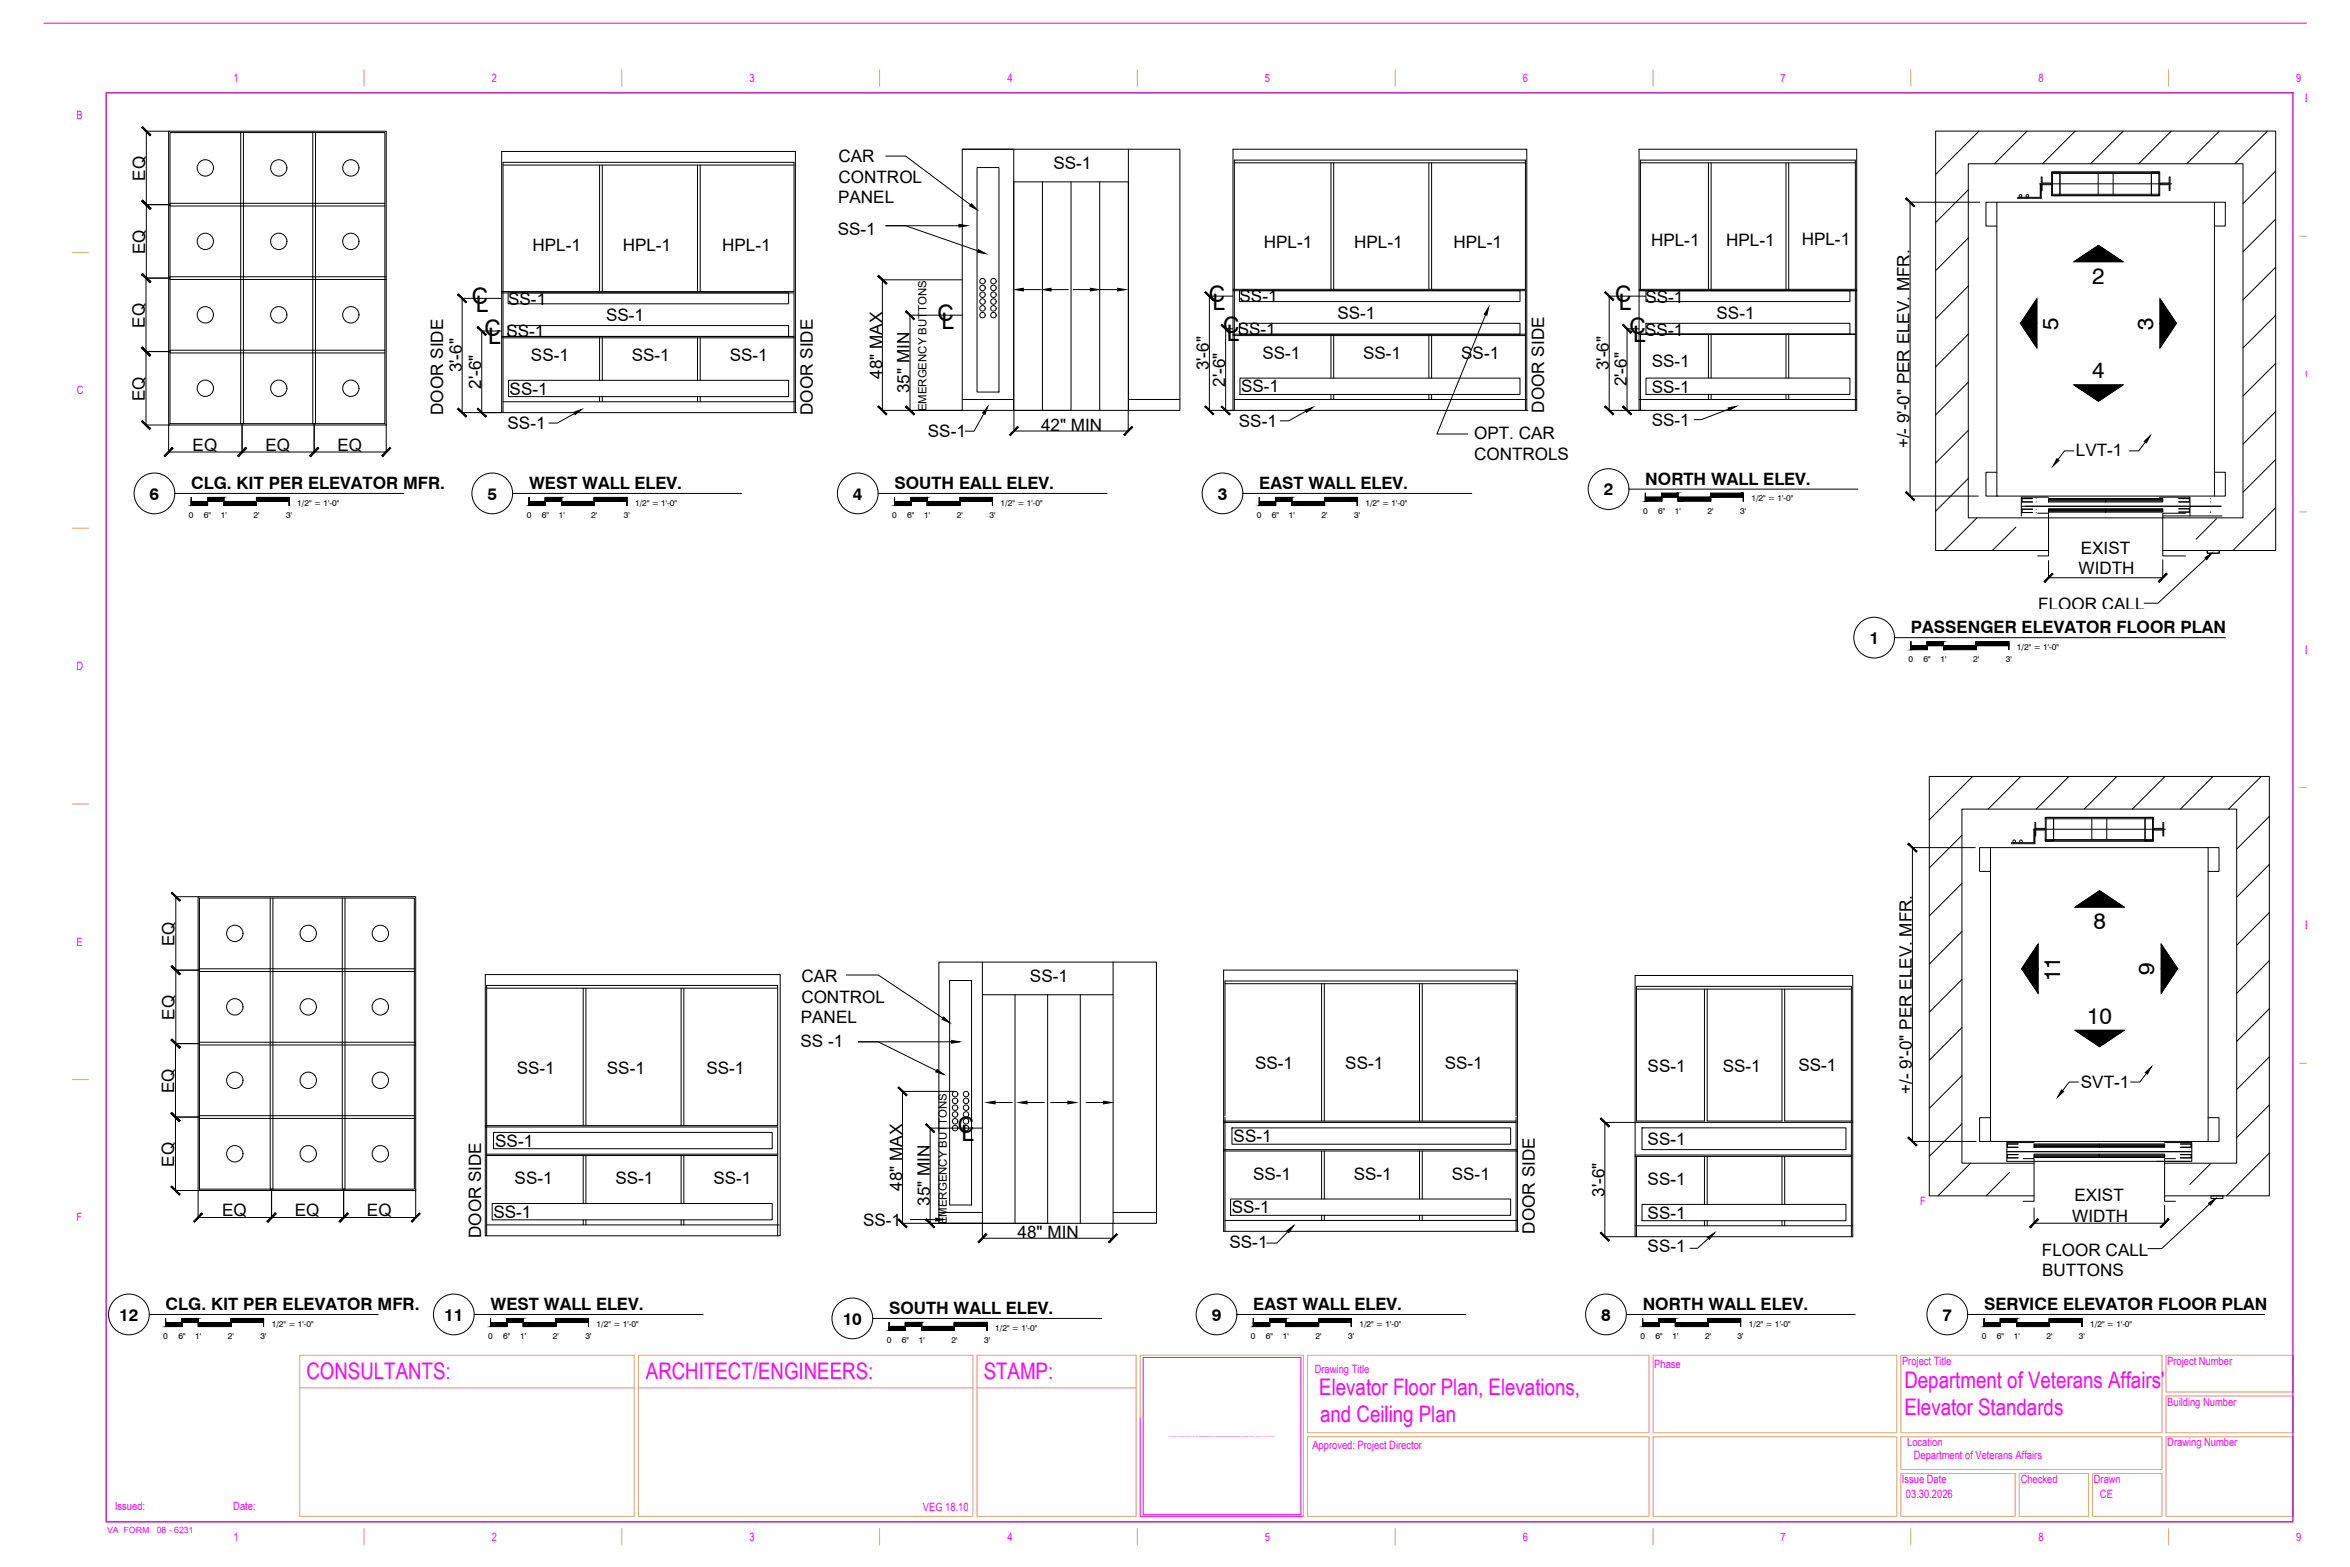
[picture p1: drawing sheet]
<svg xmlns="http://www.w3.org/2000/svg" width="914mm" height="610mm" viewBox="0 0 914 610" stroke-linecap="round" stroke-linejoin="round" font-family="sans-serif">
<defs><g id="words">
<g font-size="8.9" fill="#f0f">
<text x="119.2" y="536.5">CONSULTANTS:</text>
<text x="251.3" y="536.5">ARCHITECT/ENGINEERS:</text>
<text x="382.8" y="536.5">STAMP:</text>
<text x="513.3" y="542.5">Elevator Floor Plan, Elevations,</text>
<text x="741" y="540.1">Department of Veterans Affairs'</text>
<text x="741" y="550.6">Elevator Standards</text>
<text x="513.7" y="553.1">and Ceiling Plan</text>
</g>
<g font-size="8.8">
<text x="814.1" y="110.4">2</text>
<text x="183.6" y="118.2">C</text>
<text x="470.3" y="117.4">C</text>
<text x="628.4" y="117.4">C</text>
<text x="185.1" y="121.3">L</text>
<text x="364.8" y="124.7">C</text>
<text x="471.8" y="120.5">L</text>
<text x="630" y="120.5">L</text>
<text x="188.5" y="130.9">C</text>
<text x="366.4" y="127.8">L</text>
<text x="475.9" y="129.6">C</text>
<text x="634" y="130">C</text>
<text x="801" y="128.2" transform="rotate(-90 801 128.2)">5</text>
<text x="837.9" y="128.2" transform="rotate(-90 837.9 128.2)">3</text>
<text x="190" y="134">L</text>
<text x="477.4" y="132.7">L</text>
<text x="635.5" y="133.1">L</text>
<text x="814.1" y="147.2">4</text>
<text x="814.6" y="361.4">8</text>
<text x="801.6" y="381.7" transform="rotate(-90 801.6 381.7)">11</text>
<text x="838.4" y="379.3" transform="rotate(-90 838.4 379.3)">9</text>
<text x="812.1" y="398.3">10</text>
<text x="372.7" y="441">C</text>
<text x="374.2" y="444">L</text>
</g>
<g font-size="6.7">
<text x="326.3" y="63">CAR</text>
<text x="409.9" y="65.8">SS-1</text>
<text x="56.5" y="70.3" transform="rotate(-90 56.5 70.3)">EQ</text>
<text x="326.3" y="71">CONTROL</text>
<text x="326.1" y="79">PANEL</text>
<text x="325.9" y="91.4">SS-1</text>
<text x="642.4" y="95.7">HPL-1</text>
<text x="671.6" y="95.6">HPL-1</text>
<text x="701.1" y="95.3">HPL-1</text>
<text x="56.5" y="98.9" transform="rotate(-90 56.5 98.9)">EQ</text>
<text x="207.2" y="97.5">HPL-1</text>
<text x="242.3" y="97.5">HPL-1</text>
<text x="281" y="97.5">HPL-1</text>
<text x="491.7" y="96.6">HPL-1</text>
<text x="526.9" y="96.6">HPL-1</text>
<text x="565.6" y="96.6">HPL-1</text>
<text x="197.7" y="118.5">SS-1</text>
<text x="482.3" y="117.6">SS-1</text>
<text x="640.2" y="117.7">SS-1</text>
<text x="235.8" y="124.8">SS-1</text>
<text x="520.4" y="123.9">SS-1</text>
<text x="667.9" y="123.9">SS-1</text>
<text x="56.3" y="127.4" transform="rotate(-90 56.3 127.4)">EQ</text>
<text x="197" y="131.2">SS-1</text>
<text x="481.6" y="130.3">SS-1</text>
<text x="640.2" y="130.6">SS-1</text>
<text x="206.6" y="140.4">SS-1</text>
<text x="245.8" y="140.5">SS-1</text>
<text x="284" y="140.4">SS-1</text>
<text x="491.2" y="139.5">SS-1</text>
<text x="530.4" y="139.7">SS-1</text>
<text x="568.6" y="139.5">SS-1</text>
<text x="642.7" y="142.7">SS-1</text>
<text x="179.7" y="144.9" transform="rotate(-90 179.7 144.9)">3'-6&quot;</text>
<text x="343.2" y="147.3" transform="rotate(-90 343.2 147.3)">48&quot; MAX</text>
<text x="470.4" y="144.1" transform="rotate(-90 470.4 144.1)">3'-6&quot;</text>
<text x="626" y="144" transform="rotate(-90 626 144)">3'-6&quot;</text>
<text x="56.3" y="156" transform="rotate(-90 56.3 156)">EQ</text>
<text x="187.3" y="151.2" transform="rotate(-90 187.3 151.2)">2'-6&quot;</text>
<text x="198.3" y="153.5">SS-1</text>
<text x="353.9" y="152.9" transform="rotate(-90 353.9 152.9)">35&quot; MIN</text>
<text x="476.7" y="150.4" transform="rotate(-90 476.7 150.4)">2'-6&quot;</text>
<text x="482.9" y="152.6">SS-1</text>
<text x="632.9" y="150.3" transform="rotate(-90 632.9 150.3)">2'-6&quot;</text>
<text x="642.7" y="152.7">SS-1</text>
<text x="172.4" y="161.4" transform="rotate(-90 172.4 161.4)">DOOR SIDE</text>
<text x="316.2" y="161.4" transform="rotate(-90 316.2 161.4)">DOOR SIDE</text>
<text x="600.8" y="160.5" transform="rotate(-90 600.8 160.5)">DOOR SIDE</text>
<text x="197.5" y="167">SS-1</text>
<text x="405.1" y="167.6">42&quot; MIN</text>
<text x="482" y="166.1">SS-1</text>
<text x="642.7" y="165.7">SS-1</text>
<text x="361" y="169.8">SS-1</text>
<text x="573.6" y="170.9">OPT. CAR</text>
<text x="75" y="175.4">EQ</text>
<text x="103.3" y="175.4">EQ</text>
<text x="131.3" y="175.4">EQ</text>
<text x="573.6" y="179">CONTROLS</text>
<text x="743" y="174.4" transform="rotate(-90 743 174.4)">+/- 9'-0&quot; PER ELEV. MFR.</text>
<text x="807.7" y="177.5">LVT-1</text>
<text x="809.6" y="215.5">EXIST</text>
<text x="808.8" y="223.5">WIDTH</text>
<text x="793.1" y="237.4">FLOOR CALL</text>
<text x="67.9" y="368.1" transform="rotate(-90 67.9 368.1)">EQ</text>
<text x="311.8" y="382.1">CAR</text>
<text x="400.8" y="382.1">SS-1</text>
<text x="311.8" y="390.1">CONTROL</text>
<text x="67.9" y="396.7" transform="rotate(-90 67.9 396.7)">EQ</text>
<text x="311.6" y="398.1">PANEL</text>
<text x="311.5" y="407.4">SS -1</text>
<text x="201" y="417.8">SS-1</text>
<text x="236.2" y="417.8">SS-1</text>
<text x="274.8" y="417.8">SS-1</text>
<text x="488.3" y="416">SS-1</text>
<text x="523.5" y="416">SS-1</text>
<text x="562.1" y="416">SS-1</text>
<text x="641.1" y="417.2">SS-1</text>
<text x="670.3" y="417.1">SS-1</text>
<text x="699.7" y="416.8">SS-1</text>
<text x="67.8" y="425.2" transform="rotate(-90 67.8 425.2)">EQ</text>
<text x="743.9" y="425.5" transform="rotate(-90 743.9 425.5)">+/- 9'-0&quot; PER ELEV. MFR.</text>
<text x="809.7" y="423.1">SVT-1</text>
<text x="192.7" y="446.1">SS-1</text>
<text x="480" y="444.3">SS-1</text>
<text x="641.1" y="445.4">SS-1</text>
<text x="67.8" y="453.8" transform="rotate(-90 67.8 453.8)">EQ</text>
<text x="200.3" y="460.6">SS-1</text>
<text x="239.5" y="460.7">SS-1</text>
<text x="277.6" y="460.6">SS-1</text>
<text x="487.6" y="458.9">SS-1</text>
<text x="526.8" y="459">SS-1</text>
<text x="564.9" y="458.9">SS-1</text>
<text x="641.1" y="460.9">SS-1</text>
<text x="351" y="463.3" transform="rotate(-90 351 463.3)">48&quot; MAX</text>
<text x="624.3" y="465.5" transform="rotate(-90 624.3 465.5)">3'-6&quot;</text>
<text x="807.2" y="467.3">EXIST</text>
<text x="86.4" y="473.2">EQ</text>
<text x="114.7" y="473.2">EQ</text>
<text x="142.8" y="473.2">EQ</text>
<text x="192" y="473.7">SS-1</text>
<text x="361.8" y="469.2" transform="rotate(-90 361.8 469.2)">35&quot; MIN</text>
<text x="479.3" y="472">SS-1</text>
<text x="335.8" y="476.9">SS-1</text>
<text x="597.2" y="479.9" transform="rotate(-90 597.2 479.9)">DOOR SIDE</text>
<text x="641.1" y="474.2">SS-1</text>
<text x="806.3" y="475.3">WIDTH</text>
<text x="187.2" y="481.6" transform="rotate(-90 187.2 481.6)">DOOR SIDE</text>
<text x="396" y="481.5">48&quot; MIN</text>
<text x="478.4" y="485.5">SS-1</text>
<text x="641.1" y="487.2">SS-1</text>
<text x="794.6" y="488.5">FLOOR CALL</text>
<text x="794.6" y="496.5">BUTTONS</text>
</g>
<g font-size="6.6">
<text x="74.4" y="190.3">CLG. KIT PER ELEVATOR MFR.</text>
<text x="205.8" y="190.3">WEST WALL ELEV.</text>
<text x="348.1" y="190.3">SOUTH EALL ELEV.</text>
<text x="490" y="190.3">EAST WALL ELEV.</text>
<text x="640.2" y="188.7">NORTH WALL ELEV.</text>
<text x="58.2" y="194.3">6</text>
<text x="189.7" y="194.3">5</text>
<text x="331.9" y="194.3">4</text>
<text x="473.8" y="194.3">3</text>
<text x="624.1" y="192.7">2</text>
<text x="727.4" y="250.4">1</text>
<text x="743.5" y="246.4">PASSENGER ELEVATOR FLOOR PLAN</text>
<text x="64.5" y="509.7">CLG. KIT PER ELEVATOR MFR.</text>
<text x="190.9" y="509.7">WEST WALL ELEV.</text>
<text x="487.7" y="509.7">EAST WALL ELEV.</text>
<text x="639.2" y="509.7">NORTH WALL ELEV.</text>
<text x="772" y="509.7">SERVICE ELEVATOR FLOOR PLAN</text>
<text x="46.4" y="513.8">12</text>
<text x="172.8" y="513.8">11</text>
<text x="327.9" y="515.3">10</text>
<text x="345.9" y="511.3">SOUTH WALL ELEV.</text>
<text x="471.5" y="513.8">9</text>
<text x="623" y="513.8">8</text>
<text x="755.8" y="513.8">7</text>
</g>
<g font-size="4.4" fill="#f0f">
<text x="90.8" y="31.9">1</text>
<text x="191.3" y="31.9">2</text>
<text x="291.6" y="31.9">3</text>
<text x="392" y="31.9">4</text>
<text x="492.2" y="31.9">5</text>
<text x="592.5" y="31.9">6</text>
<text x="692.8" y="31.9">7</text>
<text x="793.2" y="31.9">8</text>
<text x="893.4" y="31.9">9</text>
<text x="896.9" y="39.8">B</text>
<text x="29.8" y="46.1">B</text>
<text x="897" y="147">C</text>
<text x="29.9" y="153.4">C</text>
<text x="896.9" y="254.3">D</text>
<text x="29.8" y="260.6">D</text>
<text x="896.9" y="361.5">E</text>
<text x="29.8" y="367.9">E</text>
<text x="747.2" y="468.8">F</text>
<text x="29.7" y="475.1">F</text>
<text x="643.7" y="532.1">Phase</text>
<text x="740.1" y="530.9">Project Title</text>
<text x="843.3" y="530.9">Project Number</text>
<text x="511.6" y="534.1">Drawing Title</text>
<text x="843.3" y="546.8">Building Number</text>
<text x="510.7" y="563.9">Approved: Project Director</text>
<text x="742.1" y="562.7">Location</text>
<text x="843.3" y="562.7">Drawing Number</text>
<text x="744.6" y="567.6">Department of Veterans Affairs</text>
<text x="740" y="577">Issue Date</text>
<text x="786.3" y="577">Checked</text>
<text x="814.7" y="577">Drawn</text>
<text x="44.8" y="587.5">Issued:</text>
<text x="90.8" y="587.5">Date:</text>
<text x="741.6" y="582.9">03.30.2026</text>
<text x="817.1" y="582.9">CE</text>
<text x="359.1" y="588">VEG 18.10</text>
<text x="90.8" y="599.5">1</text>
<text x="191.3" y="599.5">2</text>
<text x="291.6" y="599.5">3</text>
<text x="392" y="599.5">4</text>
<text x="492.2" y="599.5">5</text>
<text x="592.5" y="599.5">6</text>
<text x="692.8" y="599.5">7</text>
<text x="793.2" y="599.5">8</text>
<text x="893.4" y="599.5">9</text>
</g>
<g font-size="4.4">
<text x="360.6" y="160" transform="rotate(-90 360.6 160)">EMERGENCY BUTTONS</text>
<text x="368.4" y="476.3" transform="rotate(-90 368.4 476.3)">EMERGENCY BUTTONS</text>
</g>
<g font-size="3.3">
<text x="115.7" y="196.7">1/2&quot; = 1'-0&quot;</text>
<text x="247.1" y="196.7">1/2&quot; = 1'-0&quot;</text>
<text x="389.3" y="196.7">1/2&quot; = 1'-0&quot;</text>
<text x="531.3" y="196.7">1/2&quot; = 1'-0&quot;</text>
<text x="681.5" y="195">1/2&quot; = 1'-0&quot;</text>
<text x="73.5" y="201.4">0</text>
<text x="79.4" y="201.4">6&quot;</text>
<text x="85.9" y="201.4">1'</text>
<text x="98.6" y="201.4">2'</text>
<text x="111.3" y="201.4">3'</text>
<text x="204.9" y="201.4">0</text>
<text x="210.8" y="201.4">6&quot;</text>
<text x="217.4" y="201.4">1'</text>
<text x="230.1" y="201.4">2'</text>
<text x="242.8" y="201.4">3'</text>
<text x="347.2" y="201.4">0</text>
<text x="353" y="201.4">6&quot;</text>
<text x="359.6" y="201.4">1'</text>
<text x="372.3" y="201.4">2'</text>
<text x="385" y="201.4">3'</text>
<text x="489.1" y="201.4">0</text>
<text x="494.9" y="201.4">6&quot;</text>
<text x="501.5" y="201.4">1'</text>
<text x="514.2" y="201.4">2'</text>
<text x="526.9" y="201.4">3'</text>
<text x="639.3" y="199.8">0</text>
<text x="645.2" y="199.8">6&quot;</text>
<text x="651.7" y="199.8">1'</text>
<text x="664.4" y="199.8">2'</text>
<text x="677.1" y="199.8">3'</text>
<text x="742.6" y="257.5">0</text>
<text x="748.5" y="257.5">6&quot;</text>
<text x="755.1" y="257.5">1'</text>
<text x="767.8" y="257.5">2'</text>
<text x="780.5" y="257.5">3'</text>
<text x="784.8" y="252.8">1/2&quot; = 1'-0&quot;</text>
<text x="63.5" y="520.8">0</text>
<text x="69.4" y="520.8">6&quot;</text>
<text x="76" y="520.8">1'</text>
<text x="88.7" y="520.8">2'</text>
<text x="101.4" y="520.8">3'</text>
<text x="105.7" y="516.1">1/2&quot; = 1'-0&quot;</text>
<text x="190" y="520.8">0</text>
<text x="195.8" y="520.8">6&quot;</text>
<text x="202.4" y="520.8">1'</text>
<text x="215.1" y="520.8">2'</text>
<text x="227.8" y="520.8">3'</text>
<text x="232.2" y="516.1">1/2&quot; = 1'-0&quot;</text>
<text x="387.2" y="517.6">1/2&quot; = 1'-0&quot;</text>
<text x="486.7" y="520.8">0</text>
<text x="492.6" y="520.8">6&quot;</text>
<text x="499.2" y="520.8">1'</text>
<text x="511.9" y="520.8">2'</text>
<text x="524.6" y="520.8">3'</text>
<text x="528.9" y="516.1">1/2&quot; = 1'-0&quot;</text>
<text x="638.3" y="520.8">0</text>
<text x="644.1" y="520.8">6&quot;</text>
<text x="650.7" y="520.8">1'</text>
<text x="663.4" y="520.8">2'</text>
<text x="676.1" y="520.8">3'</text>
<text x="680.5" y="516.1">1/2&quot; = 1'-0&quot;</text>
<text x="771.1" y="520.8">0</text>
<text x="777" y="520.8">6&quot;</text>
<text x="783.5" y="520.8">1'</text>
<text x="796.2" y="520.8">2'</text>
<text x="808.9" y="520.8">3'</text>
<text x="813.3" y="516.1">1/2&quot; = 1'-0&quot;</text>
<text x="345" y="522.4">0</text>
<text x="350.9" y="522.4">6&quot;</text>
<text x="357.5" y="522.4">1'</text>
<text x="370.2" y="522.4">2'</text>
<text x="382.9" y="522.4">3'</text>
</g>
<g font-size="3.3" fill="#f0f">
<text x="41.6" y="596.4">VA FORM</text>
<text x="61" y="596.4">08 - 6231</text>
</g>
<text font-size=".4" fill="#f0f" x="454.9" y="558.8">\\192.168.100.28\1.Projects.Current\18.10 IR Site Prep (SLC, UT)\4 - Design Phase\08 Submittals\100% CD Stamped Resubmittal\Native Files\18-10IRSitePrep-R18_mvanderploegB7QL4-US_Dept_of_Veterans_Affairs_logo_square-1917920.jpg</text>
</g></defs>
<!-- layer: 0 -->
<g fill="none" stroke="#000" stroke-width=".39">
<path d="M56.8 51h9.2M56.9 51v57.3M65.6 51h84.7v114.3h-84.7zM66.1 51.6h83.7v113.2h-83.7zM93.7 51.6v113.2h1v-113.2M121.7 51.6v113.2h1.1v-113.2M374.4 58.1h84.7v101.6h-84.7zM374.4 58.1h20.1v101.6h22.3v-88.9M439.1 58.1v101.6M770 51l-16.8 16.9M788.8 51l-12.7 12.7M807.5 51l-12.7 12.7"/>
<path d="M826.2 51l-12.7 12.7M844.9 51l-12.7 12.7M863.6 51l-12.7 12.7M882.3 51l-12.7 12.7M56.8 79.6h9.2M149.8 79.1h-83.7v1.1h83.7M195.7 64.2h113.3M233.3 64.2v49.2M234.4 64.2v49.2M271.4 64.2v49.2M272.5 64.2v49.2M344.7 60.7h7.7l25.2 19"/>
<path d="M380.2 65.2h8.5v87.3h-8.5zM394.5 70.8h44.6M405.6 70.8v88.9M427.9 70.8v88.9M480.3 63.3h113.3M517.9 63.3v49.3M518.9 63.3v49.3M556 63.3v49.3M557 63.3v49.3M638.3 63.3h83.6M664.8 63.3v49.8M665.8 63.3v49.8"/>
<path d="M694.9 63.3v49.8M696 63.3v49.8M743.1 78.7h27.2M743.2 78.6v114.5M765.9 63.7h106.9v137.8h-106.9zM765.9 73.9l-12.7 12.7M777 78.7h84.7v114.3h-84.7zM777 78.7h-4.2v9.2h4.2M861.7 78.7h4.2v9.2h-4.2M885.5 66.5l-12.7 12.7M373.1 87.8h-28.4h7.7l28.2 9.8M765.9 92.6l-12.7 12.7"/>
<path d="M885.5 85.2l-12.7 12.7M56.7 108.2h9.3M56.8 108.1v57.3M150.3 107.7h-84.2v1h84.2M179.7 116.1h15.4M179.8 116v44.6M195.2 113.4h113.8v-50.2h-113.3v97.3M195.2 114h113.8v46.5M197.7 114v4.2h109.2v-4.2h-108.5M343.2 108.9h31.1M343.3 108.8v50.9M398.2 112.7h6.7"/>
<path d="M409 112.7h6.7M417.6 112.7h6.7M428.1 112.7h6.7M470.5 115.2h9.1M470.6 115.1v44.6M479.8 112.6h113.8v-50.3h-113.3v97.4M479.8 113.1h113.8v46.6M482.3 113.1v4.2h109.1v-4.2h-108.4M626 115.2h14.3M626.2 115.1v44.6M637.8 113.1h84.7M637.8 112.6h84.7"/>
<path d="M640.5 113.1h79.3v4.2h-79.3zM721.9 112.6v-50.3h-83.6v50.8M721.9 113.1v46.6M765.9 111.3l-12.7 12.7M792.5 116.3v19l-6.3-9.5zM807 101.8l9.5-6.3 9.6 6.3zM840.5 116.3l6.3 9.5-6.3 9.5zM885.5 103.9l-12.7 12.7M56.7 136.8h9.3M149.8 136.2h-83.7v1.1h83.7M187.3 128.8h7.8M187.5 128.7v31.9"/>
<path d="M195.2 131.4h113.8M195.2 130.9h113.8M197.7 126.7v4.2h109.2v-4.2h-108.5M233.3 131.4v16.5M234.4 131.4v16.5M271.4 131.4v16.5M272.5 131.4v16.5M354 122.6h20.3M354.1 122.5v37.2M476.8 127.9h2.8M476.9 127.8v31.9M479.8 130.5h113.8"/>
<path d="M479.8 130h113.8M482.3 125.8v4.2h109.1v-4.2h-108.4M517.9 130.5v16.6M518.9 130.5v16.6M556 130.5v16.6M557 130.5v16.6M578.1 122.4l-19 46.4h11.9M633 127.9h4.6M633.1 127.8v31.9M638.3 130v29.7M640.5 125.8h79.3v4.2h-79.3zM664.8 130v17.1"/>
<path d="M665.8 130v17.1M694.9 130v17.1M696 130v17.1M721.9 130h-84.1h84.1M765.9 130l-12.7 12.7M885.5 122.7l-12.7 12.7M195.7 156.3h113.8M197.9 147.9h109v6.4h-109zM233.3 154.3v2M234.4 154.3v2M271.4 154.3v2M272.5 154.3v2"/>
<path d="M343.2 159.7h31.1M374.4 155.4h20.1M394.5 159.8v8M439 159.8v8M439.1 155.4h20M470.5 159.7h9.1M480.3 155.4h113.8M482.5 147.1h108.9v6.4h-108.9zM508.1 160l-6.6 3.7h-3.3M517.9 153.5v1.9M518.9 153.5v1.9M556 153.5v1.9"/>
<path d="M557 153.5v1.9M594.1 159.7v-101.6h-114.3v101.6h114.7M626 159.7h96.5v-101.6h-84.7v101.6M637.8 155.4h84.7M640.5 147.1h79.3v6.3h-79.3zM664.8 153.4v2M665.8 153.4v2M672.6 159.2l-10.6 4.1h-2.8M694.9 153.4v2M696 153.4v2M765.9 148.7l-12.7 12.7M807 149.7h19.1l-9.6 6.4z"/>
<path d="M885.5 141.4l-12.7 12.7M56.7 165.3h9.3M65.6 175.8h84.8M65.6 165.5v10.5M94.2 164.9v11.1M122.2 164.9v11.1M150.3 164.9v11.1M179.7 160.5h15.4M223.5 160.9l-6.6 3.7h-3.3M309.5 160.5v-101.6h-114.3v101.6h114.7M382.8 160.9l-3.8 6.8h-3.4M394.5 167.7h44.6"/>
<path d="M765.9 167.4l-12.7 12.7M806.9 175.4h-3.6l-2.5 3.4M834.7 172l-2.5 3.4h-3.6M885.5 160.1l-12.7 12.7M885.5 178.8l-12.7 12.7M68.1 192h89M74.4 193.5v3.2v-3.2M74.4 195.1h38.1M80.8 193.5v3.2M87.1 193.5v3.2M99.8 193.5v3.2M112.5 196.7v-3.2v3.2"/>
<path d="M199.5 192h89.1M205.8 193.5v3.2v-3.2M205.8 195.1h38.1M212.2 193.5v3.2M218.5 193.5v3.2M231.2 193.5v3.2M243.9 196.7v-3.2v3.2M341.7 192h89.1M348.1 193.5v3.2v-3.2M348.1 195.1h38.1M354.4 193.5v3.2M360.8 193.5v3.2"/>
<path d="M373.5 193.5v3.2M386.2 196.7v-3.2v3.2M483.6 192h89.1M490 193.5v3.2v-3.2M490 195.1h38.1M496.3 193.5v3.2M502.7 193.5v3.2M515.4 193.5v3.2M528.1 196.7v-3.2v3.2M633.9 190.3h89M640.2 191.8v3.2v-3.2M640.2 193.4h38.1"/>
<path d="M646.6 191.8v3.2M652.9 191.8v3.2M665.6 191.8v3.2M678.3 195v-3.2v3.2M743.1 193h26.7M765.9 186.1l-12.7 12.7M777 183.7h-4.2v9.3h4.2M786.5 196.9h77.7M786.5 196.9v3.8M792.9 199.7h4.2v16.6h-4.2M797.1 193.4h-10.6v3.5M797.1 193.9h22.2v1.4h-22.2z"/>
<path d="M797.1 197.9h22.2v1.3h-22.2zM819.3 193.9h22.2v1.4h-22.2zM819.3 197.9h22.2v1.3h-22.2zM840.2 193.4h11.9v7.3M850.4 199.7h-8.9v16.6h8.9M861.7 183.7h4.2v9.3h-4.2M885.5 197.5l-16.7 16.7M769.3 201.5l-12.7 12.7M784.4 205l-9.1 9.2M797.1 214.2h-43.9v-163.2h132.3v163.2h-44M797.1 218.1v6.8M841.5 217.8v7.1"/>
<path d="M841.6 200.7h23M858.3 217.4l-18.6 17.3h-5.4M858.9 214.2h4.6v1h-4.6zM862.5 201.8l-8 8M797 224.8h44.6M737.2 248.1h128.7M743.5 249.6v3.2v-3.2M743.5 251.2h38.1M749.9 249.6v3.2M756.2 249.6v3.2M768.9 249.6v3.2M781.6 252.8v-3.2v3.2"/>
<path d="M767.6 302.1l-16.9 16.8M786.3 302.1l-12.7 12.7M805 302.1l-12.7 12.7M823.7 302.1l-12.7 12.7M842.4 302.1l-12.7 12.7M861.1 302.1l-12.7 12.7M879.8 302.1l-12.7 12.7M883 317.6l-12.7 12.7M744 329.7h24.6M744.1 329.7v114.4M763.4 324.9l-12.7 12.7M774.5 329.7h84.7v114.3h-84.7z"/>
<path d="M774.5 329.7h-4.2v9.3h4.2M859.2 329.7h4.2v9.3h-4.2M883 336.3l-12.7 12.7M68.3 348.8h9.2M68.4 348.8v57.3M77.1 348.8h84.7v114.3h-84.7zM77.6 349.4h83.6v113.2h-83.6zM105.1 349.4v113.2h1.1v-113.2M133.2 349.4v113.2h1v-113.2M763.4 343.7l-12.7 12.7M807.4 352.9l9.6-6.4 9.5 6.4zM883 355l-12.7 12.7"/>
<path d="M68.3 377.4h9.2M161.2 376.9h-83.6v1h83.6M188.8 379.1h114.8v101.7h-114.8zM329.3 379.3h12.4l25.2 16.8M365.3 374.3h84.7v101.6h-84.7zM382.2 374.3v101.6h25.4v-88.9M433.1 374.3v101.6M636.2 379.5h84.7v101.6h-84.7zM763.4 362.4l-12.7 12.7M793 367.3v19.1l-6.3-9.6zM841 367.3l6.3 9.5-6.3 9.6zM883 373.7l-12.7 12.7"/>
<path d="M189.4 384.4h113.2M226.9 384.4v53.5M228 384.4v53.5M265 384.4v53.5M266.1 384.4v53.5M369.5 381.4h8.5v87.4h-8.5zM382.2 387h50.9M394.9 387v88.9M420.3 387v88.9M476.7 382.7h113.2M514.2 382.7v53.4M515.3 382.7v53.4"/>
<path d="M552.3 382.7v53.4M553.4 382.7v53.4M636.8 384.8h83.6M663.2 384.8v51.3h-26.4v-52.4h83.6v52.4M664.3 384.8v51.3h29.1v-51.3M694.4 384.8v51.3h26.5M763.4 381.1l-12.7 12.7M763.4 399.8l-12.7 12.7M883 392.4l-12.7 12.7M68.2 406h9.3M68.3 405.9v57.3M161.8 405.5h-84.2v1h84.2"/>
<path d="M370.2 405.3h-36.2h7.7l22.7 11.2M763.4 418.5l-12.7 12.7M807.4 400.8h19.1l-9.5 6.4zM835.2 417.6l-2.6 3.3h-3.6M883 411.2l-12.7 12.7M68.2 434.6h9.3M161.2 434h-83.6v1.1h83.6M188.8 437.9h113.8v-54.5h-113.2v97.4M188.8 438.4h113.8v42.4M351 424.6h20.5M351.2 424.5v51.5M361.8 438.9h20.3"/>
<path d="M361.9 438.8v37.2M387.2 428.9h6.7M399.6 428.9h6.7M408.8 428.9h6.7M422.6 428.9h6.7M476.1 436.7h113.8M476.1 436.1h113.8M476.7 434v-52.4h113.2v52.4M476.7 434.5v44.5M479.4 438.8h108.4v6.3h-108.4zM589.9 434.5v44.5M624.3 436.6h11.8"/>
<path d="M624.5 436.6v44.6M636.2 436.6h84.7M638.9 438.8h79.4v8.4h-79.4zM720.4 436.6v44.5M763.4 437.2l-12.7 12.7M774.5 434.8h-4.2v9.2h4.2M808.7 420.9h-3.6l-2.5 3.4M859.2 434.8h4.2v9.2h-4.2M883 429.9l-12.7 12.7M189.4 449.5h113.2M189.4 449h113.2M192 440.5h108.5v6.4h-108.5z"/>
<path d="M226.9 449.5v18.7M228 449.5v18.7M265 449.5v18.7M266.1 449.5v18.7M476.1 447.8h114.3M476.1 447.2h114.3M514.2 447.8v18.6M515.3 447.8v18.6M552.3 447.8v18.6M553.4 447.8v18.6M636.2 449.3h84.2M636.2 449.9h84.2"/>
<path d="M636.8 449.9v31.2M663.2 449.9v18.6M664.3 449.9v18.6M693.4 449.9v18.6M694.4 449.9v18.6M744 444h24.9M766.8 452.5l-12.7 12.7M781.9 456.1l-9.1 9.1M787.2 450.7h4.3v16.6h-4.3M791.5 444.5h-10.6v3.5h71.9v-3.5h-10.5M791.5 445h25.4v1.3h-25.4zM791.5 452.5h-28.1v-137.7h106.9v137.7h-28"/>
<path d="M791.5 449h25.4v1.3h-25.4zM816.9 445h25.4v1.3h-25.4zM816.9 449h25.4v1.3h-25.4zM839.1 451.8h13.7v-3.8h-71.9v3.8h71.1M846.5 450.7h-4.2v16.6h4.2M860 452.9l-8 7.9M883 448.6l-16.6 16.6M68.2 463.1h9.3M77 473.6h84.8M77.1 463.3v10.5M105.7 462.8v11M133.7 462.8v11"/>
<path d="M161.8 462.8v11M189.4 476.5h113.7M191.5 468.2h109v6.3h-109zM226.9 474.5v2M228 474.5v2M265 474.5v2M266.1 474.5v2M351 475.9h31.1M354.2 474.4h9.8M365.3 471.7h16.9M382.2 476v5.8M433 476v5.8"/>
<path d="M433.1 471.7h16.9M476.7 474.8h113.7M478.8 466.4h109v6.4h-109zM501.1 479.2l-4.3 4.4h-3.9M514.2 472.8v2M515.3 472.8v2M552.3 472.8v2M553.4 472.8v2M590.4 479v-101.6h-114.3v101.6h114.8M636.2 476.9h84.7M638.9 468.5h79.4v6.4h-79.4zM663.2 474.9v2"/>
<path d="M664.3 474.9v2M693.4 474.9v2M694.4 474.9v2M791.4 475.9h50.9M791.5 465.2h-40.8v-163.1h132.3v163.1h-40.7M791.5 469.9v6.1M842.3 468.9v7.1M859.7 468.4l-18.6 17.3h-5.4M860.3 465.2h4.7v1.1h-4.7zM382.2 481.7h50.9M624.3 481.1h11.8M664.8 481.7l-4.3 3.9h-2.9"/>
<path d="M58.1 511.4h89.1M64.5 512.9v3.2v-3.2M64.5 514.5h38.1M70.8 512.9v3.2M77.2 512.9v3.2M89.9 512.9v3.2M102.6 516.1v-3.2v3.2M184.5 511.4h89.1M190.9 512.9v3.2v-3.2M190.9 514.5h38.1M197.2 512.9v3.2M203.6 512.9v3.2"/>
<path d="M216.3 512.9v3.2M229 516.1v-3.2v3.2M339.6 512.9h89M345.9 514.4v3.2v-3.2M345.9 516h38.1M352.3 514.4v3.2M358.6 514.4v3.2M371.3 514.4v3.2M384 517.6v-3.2v3.2M481.3 511.4h89.1M487.7 512.9v3.2v-3.2M487.7 514.5h38.1"/>
<path d="M494 512.9v3.2M500.4 512.9v3.2M513.1 512.9v3.2M525.8 516.1v-3.2v3.2M632.8 511.4h89.1M639.2 512.9v3.2v-3.2M639.2 514.5h38.1M645.5 512.9v3.2M651.9 512.9v3.2M664.6 512.9v3.2M677.3 516.1v-3.2v3.2M765.7 511.4h115.4"/>
<path d="M772 512.9v3.2v-3.2M772 514.5h38.1M778.4 512.9v3.2M784.7 512.9v3.2M797.4 512.9v3.2M810.1 516.1v-3.2v3.2"/>
<circle cx="79.9" cy="65.3" r="3.2"/>
<circle cx="108.5" cy="65.3" r="3.2"/>
<circle cx="136.5" cy="65.3" r="3.2"/>
<circle cx="79.9" cy="93.9" r="3.2"/>
<circle cx="108.5" cy="93.9" r="3.2"/>
<circle cx="136.5" cy="93.9" r="3.2"/>
<circle cx="382.3" cy="114.7" r="1.07"/>
<circle cx="382.3" cy="112" r="1.07"/>
<circle cx="382.3" cy="120" r="1.07"/>
<circle cx="382.3" cy="117.3" r="1.07"/>
<circle cx="382.3" cy="109.4" r="1.07"/>
<circle cx="386.6" cy="114.7" r="1.07"/>
<circle cx="386.6" cy="112" r="1.07"/>
<circle cx="386.6" cy="120" r="1.07"/>
<circle cx="386.6" cy="117.3" r="1.07"/>
<circle cx="386.6" cy="109.4" r="1.07"/>
<circle cx="79.9" cy="122.5" r="3.2"/>
<circle cx="108.5" cy="122.5" r="3.2"/>
<circle cx="136.5" cy="122.5" r="3.2"/>
<circle cx="382.3" cy="122.6" r="1.07"/>
<circle cx="386.6" cy="122.6" r="1.07"/>
<circle cx="79.9" cy="151" r="3.2"/>
<circle cx="108.5" cy="151" r="3.2"/>
<circle cx="136.5" cy="151" r="3.2"/>
<circle cx="60.1" cy="191.9" r="7.9"/>
<circle cx="191.5" cy="191.9" r="7.9"/>
<circle cx="333.8" cy="191.9" r="7.9"/>
<circle cx="475.7" cy="191.9" r="7.9"/>
<circle cx="625.9" cy="190.3" r="7.9"/>
<circle cx="729.2" cy="248.1" r="7.9"/>
<circle cx="91.4" cy="363.1" r="3.2"/>
<circle cx="119.9" cy="363.1" r="3.2"/>
<circle cx="148" cy="363.1" r="3.2"/>
<circle cx="91.4" cy="391.7" r="3.2"/>
<circle cx="119.9" cy="391.7" r="3.2"/>
<circle cx="148" cy="391.7" r="3.2"/>
<circle cx="91.4" cy="420.3" r="3.2"/>
<circle cx="119.9" cy="420.3" r="3.2"/>
<circle cx="148" cy="420.3" r="3.2"/>
<circle cx="371.6" cy="428.3" r="1.07"/>
<circle cx="371.6" cy="436.2" r="1.07"/>
<circle cx="371.6" cy="425.6" r="1.07"/>
<circle cx="371.6" cy="433.6" r="1.07"/>
<circle cx="371.6" cy="430.9" r="1.07"/>
<circle cx="371.6" cy="438.9" r="1.07"/>
<circle cx="375.9" cy="438.9" r="1.07"/>
<circle cx="375.9" cy="436.2" r="1.07"/>
<circle cx="375.9" cy="433.6" r="1.07"/>
<circle cx="375.9" cy="428.3" r="1.07"/>
<circle cx="375.9" cy="430.9" r="1.07"/>
<circle cx="375.9" cy="425.6" r="1.07"/>
<circle cx="91.4" cy="448.8" r="3.2"/>
<circle cx="119.9" cy="448.8" r="3.2"/>
<circle cx="148" cy="448.8" r="3.2"/>
<circle cx="50.2" cy="511.3" r="7.9"/>
<circle cx="176.6" cy="511.3" r="7.9"/>
<circle cx="331.6" cy="512.9" r="7.9"/>
<circle cx="473.4" cy="511.3" r="7.9"/>
<circle cx="624.9" cy="511.3" r="7.9"/>
<circle cx="757.7" cy="511.3" r="7.9"/>
</g>
<!-- layer: 6 -->
<g fill="none" stroke="#000" stroke-width=".39">
<path d="M785.1 76.8h8.8v-5.3h.4v5.6h-9.2zM794.3 68.9h.3v2.3h3.4v.7h-3.4v2.3h-.3zM798.3 76.1h42.1M798.3 66.9h42.1M798.3 76.1h.1M798.3 66.9h42.1v.6h-42.1zM798.3 75.6h42.1v.5h-42.1zM798.3 67.5v8.1M798.6 66.9h2.9v9.2h-2.9zM801.5 67.5v8.1M816.4 67.5v8.1M822.2 67.5v8.1"/>
<path d="M837.1 66.9h2.9v9.2h-2.9zM837.1 67.5v8.1M840.4 67.5v8.1M840.7 71.2h3.3v-2.3h.4v5.3h-.4v-2.3h-3.3zM791.8 319.9h.3v2.4h3.4v.6h-3.4v2.3h-.3zM795.8 318h42.1M795.8 318h42.1v.5h-42.1zM795.8 318.5v8.1M796.2 318h2.9v9.2h-2.9zM799.1 318.5v8.1M813.9 318.5v8.1M819.8 318.5v8.1"/>
<path d="M834.6 318h3v9.2h-3zM834.6 318.5v8.1M837.9 318.5v8.1M782.7 327.8h8.7v-5.2h.4v5.6h-9.1zM795.8 327.2h42.1M795.8 327.2h.1M795.8 326.6h42.1v.6h-42.1zM838.2 322.3h3.4v-2.4h.3v5.3h-.3v-2.3h-3.4z"/>
<circle cx="786.2" cy="76.2" r=".53"/>
<circle cx="788.8" cy="76.2" r=".53"/>
<circle cx="783.7" cy="327.3" r=".53"/>
<circle cx="786.4" cy="327.3" r=".53"/>
</g>
<!-- layer: 7 -->
<path d="M793.6 71.5h51.4M791.1 322.6h51.5" fill="none" stroke="#000" stroke-width=".39"/>
<!-- layer: 3 -->
<g fill="none" stroke="#000" stroke-width=".39">
<path d="M790.9 198.1h-4.1v1.3h4.1M790.9 193.9h-4.2v1.4l4.2-.1h-4.1v-1.2M790.9 198.1h-4.2v1.3h4.2M792.3 193.9v.1M792.3 195.2v.1M792.3 198.1h.1M792.3 199.4h.1M847.8 197.9h4.1v1.3M847.8 195.2l4.1 .1v-1.4l-4.1 .1h4.1v1.2M847.8 197.9h4.1v1.3h-4.1M860.2 193.9v.1M860.2 195.2v.1"/>
<path d="M860.2 199.1v.1M860.2 199.4h.1M781.1 449.1h4.1l-4.1 .1v1.2l4.1 .1h-4.1zM781.1 445h4.1l-4.1 .1v1.2h4.1h-4.1zM848.5 449.1h4.1v1.4h-4.1l4.1-.1v-1.2h-4.1M848.5 446.3h4.1zM848.5 445h4.1v1.3v-1.2zM848.5 450.2v.1"/>
</g>
<!-- layer: 8 -->
<path d="M797.1 194.9h44.4M797.1 194.6h44.4M797.1 194.3h44.4M797.1 198.9h44.4M797.1 198.6h44.4M797.1 198.2h44.4M791.5 446h50.8M791.5 445.7h50.8M791.5 445.3h50.8M791.5 450h50.8M791.5 449.6h50.8M791.5 449.3h50.8" fill="none" stroke="#000" stroke-width=".39"/>
<!-- layer: 0 -->
<g fill="#000" stroke="#000" stroke-width=".39">
<path d="M378 79.3l2.2 2.3-2.9-1.5zM373.1 87.3l3.2 .5-3.2 .5zM380.7 97.1l2.9 1.6-3.2-.6zM807 101.8l9.5-6.3 9.6 6.3zM395 112.7l3.2-.6v1.1zM405.8 112.7l3.2-.6v1.1zM424.3 112.1l3.1 .6-3.1 .5zM434.8 112.1l3.2 .6-3.2 .5zM579.3 119.5l-.8 3.1-.9-.4zM507.8 159.5l3.1-1.1-2.5 2.1zM672.4 158.7l3.2-.6-2.8 1.6zM807 149.7h19.1l-9.6 6.4z"/>
<path d="M223.3 160.4l3-1.1-2.5 2zM384.3 158.2l-1 3-1-.5zM800.4 178.4l.8 .7-2.3 2.2zM834.3 171.7l2.3-2.2-1.5 2.9zM857.9 217l2.7-1.8-2 2.6zM807.4 352.9l9.6-6.4 9.5 6.4zM367.2 395.6l2.3 2.2-2.9-1.3zM364.6 416.1l2.6 1.8-3.1-.9zM370.2 404.8l3.2 .5-3.2 .5zM807.4 400.8h19.1l-9.5 6.4zM834.7 417.3l2.4-2.2-1.5 2.8zM384 428.9l3.2-.5v1z"/>
<path d="M396.5 428.9l3.1-.5v1zM415.5 428.4l3.2 .5-3.2 .5zM429.3 428.4l3.2 .5-3.2 .5zM802.2 424l.8 .6-2.3 2.2zM364 473.9l3.2 .5-3.2 .6zM500.7 478.8l2.6-1.9-1.8 2.6zM859.4 468.1l2.7-1.8-2 2.5zM664.4 481.3l2.7-1.7-2 2.5z"/>
<path d="M55.2 49.6l3.2 3.2 .3-.3zM55.2 49.6l.3-.3 3.2 3.2z"/>
<path d="M55.2 78.2l3.5 2.8-3.2-3.1zM55.2 78.2l3.5 2.8-.3 .4z"/>
<path d="M55.2 78.2l3.2 3.2 .3-.4zM55.2 78.2l.3-.3 3.2 3.1z"/>
<path d="M741.5 77.3l3.1 3.1 .4-.3zM741.5 77.3l.3-.4 3.2 3.2z"/>
<path d="M55.2 106.8l3.5 2.8-3.2-3.2zM55.2 106.8l3.5 2.8-.3 .4z"/>
<path d="M55.1 106.8l3.1 3.2 .4-.4zM55.1 106.8l.3-.4 3.2 3.2z"/>
<path d="M178.1 114.7l3.2 3.1 .3-.3zM178.4 114.3l3.2 3.2-3.5-2.8z"/>
<path d="M341.6 107.4l3.2 3.2 .3-.3zM341.9 107.1l3.2 3.2-3.5-2.9z"/>
<path d="M468.8 113.8l3.2 3.2 .3-.4zM468.8 113.8l.4-.4 3.1 3.2z"/>
<path d="M624.4 113.8l3.2 3.2 .3-.4zM624.4 113.8l.3-.4 3.2 3.2z"/>
<path d="M792.5 116.3v9.5h-6.3zM786.2 125.8l6.3 9.5v-9.5z"/>
<path d="M840.5 116.3l6.3 9.5h-6.3zM840.5 125.8v9.5l6.3-9.5z"/>
<path d="M55.1 135.4l3.5 2.8-3.2-3.2zM55.1 135.4l3.5 2.8-.4 .3z"/>
<path d="M55.1 135.4l3.1 3.1 .4-.3zM55.1 135.4l.3-.4 3.2 3.2z"/>
<path d="M185.7 127.4l3.2 3.1 .3-.3zM186 127l3.2 3.2-3.5-2.8z"/>
<path d="M352.3 121.2l3.2 3.2 .4-.4zM352.7 120.9l3.2 3.1-3.6-2.8z"/>
<path d="M475.1 126.5l3.2 3.2 .3-.4zM475.5 126.1l3.1 3.2-3.5-2.8z"/>
<path d="M631.3 126.5l3.2 3.2 .4-.4zM631.7 126.1l3.2 3.2-3.6-2.8z"/>
<path d="M178.4 158.8l-.3 .3 3.5 2.8zM178.1 159.1l3.5 2.8-.3 .4z"/>
<path d="M186 158.8l-.3 .3 3.5 2.8zM185.7 159.1l3.5 2.8-.3 .4z"/>
<path d="M341.9 157.9l-.3 .3 3.5 2.9zM341.6 158.2l3.5 2.9-.3 .3z"/>
<path d="M352.7 157.9l-.4 .3 3.6 2.9zM352.3 158.2l3.6 2.9-.4 .3z"/>
<path d="M468.8 158.2l3.5 2.9-3.1-3.2zM468.8 158.2l3.5 2.9-.3 .3z"/>
<path d="M475.5 157.9l-.4 .3 3.5 2.9zM475.1 158.2l3.5 2.9-.3 .3z"/>
<path d="M624.7 157.9l-.3 .3 3.5 2.9zM624.4 158.2l3.5 2.9-.3 .3z"/>
<path d="M631.7 157.9l-.4 .3 3.6 2.9zM631.3 158.2l3.6 2.9-.4 .3z"/>
<path d="M55.1 163.9l3.5 2.9-3.2-3.2zM55.1 163.9l3.5 2.9-.4 .3z"/>
<path d="M67 174.1l-2.8 3.5 3.2-3.2zM67 174.1l-2.8 3.5-.3-.3z"/>
<path d="M92.4 177.3l.4 .3 2.8-3.5zM95.6 174.1l.3 .3-3.1 3.2z"/>
<path d="M95.6 174.1l-2.8 3.5 3.1-3.2zM95.6 174.1l-2.8 3.5-.4-.3z"/>
<path d="M120.5 177.3l.3 .3 2.9-3.5zM123.7 174.1l.3 .3-3.2 3.2z"/>
<path d="M123.7 174.1l-2.9 3.5 3.2-3.2zM123.7 174.1l-2.9 3.5-.3-.3z"/>
<path d="M148.5 177.3l.4 .3 2.8-3.5zM151.7 174.1l.3 .3-3.1 3.2z"/>
<path d="M395.9 165.9l-2.8 3.5 3.2-3.1zM395.9 165.9l-2.8 3.5-.3-.3z"/>
<path d="M437.2 169.1l.4 .3 2.8-3.5zM440.4 165.9l.3 .4-3.1 3.1z"/>
<path d="M74.4 195.1h6.4l-6.4 1.6zM74.4 196.7h6.4v-1.6z"/>
<path d="M80.8 193.5h6.3l-6.3 1.6zM80.8 195.1h6.3v-1.6z"/>
<path d="M80.8 193.5v3.2zM80.8 193.5v3.2z"/>
<path d="M87.1 195.1h12.7l-12.7 1.6zM87.1 196.7h12.7v-1.6z"/>
<path d="M87.1 193.5v1.6zM87.1 195.1v1.6z"/>
<path d="M99.8 193.5h12.7l-12.7 1.6zM99.8 195.1h12.7v-1.6z"/>
<path d="M99.8 193.5v3.2zM99.8 193.5v3.2z"/>
<path d="M205.8 195.1h6.4l-6.4 1.6zM205.8 196.7h6.4v-1.6z"/>
<path d="M212.2 193.5h6.3l-6.3 1.6zM212.2 195.1h6.3v-1.6z"/>
<path d="M212.2 193.5v3.2zM212.2 193.5v3.2z"/>
<path d="M218.5 195.1h12.7l-12.7 1.6zM218.5 196.7h12.7v-1.6z"/>
<path d="M218.5 193.5v1.6zM218.5 195.1v1.6z"/>
<path d="M231.2 193.5h12.7l-12.7 1.6zM231.2 195.1h12.7v-1.6z"/>
<path d="M231.2 193.5v3.2zM231.2 193.5v3.2z"/>
<path d="M348.1 195.1h6.3l-6.3 1.6zM348.1 196.7h6.3v-1.6z"/>
<path d="M354.4 193.5h6.4l-6.4 1.6zM354.4 195.1h6.4v-1.6z"/>
<path d="M354.4 193.5v3.2zM354.4 193.5v3.2z"/>
<path d="M360.8 195.1h12.7l-12.7 1.6zM360.8 196.7h12.7v-1.6z"/>
<path d="M360.8 193.5v1.6zM360.8 195.1v1.6z"/>
<path d="M373.5 193.5h12.7l-12.7 1.6zM373.5 195.1h12.7v-1.6z"/>
<path d="M373.5 193.5v3.2zM373.5 193.5v3.2z"/>
<path d="M490 195.1h6.3l-6.3 1.6zM490 196.7h6.3v-1.6z"/>
<path d="M496.3 193.5h6.4l-6.4 1.6zM496.3 195.1h6.4v-1.6z"/>
<path d="M496.3 193.5v3.2zM496.3 193.5v3.2z"/>
<path d="M502.7 195.1h12.7l-12.7 1.6zM502.7 196.7h12.7v-1.6z"/>
<path d="M502.7 193.5v1.6zM502.7 195.1v1.6z"/>
<path d="M515.4 193.5h12.7l-12.7 1.6zM515.4 195.1h12.7v-1.6z"/>
<path d="M515.4 193.5v3.2zM515.4 193.5v3.2z"/>
<path d="M640.2 193.4h6.4l-6.4 1.6zM640.2 195h6.4v-1.6z"/>
<path d="M646.6 191.8h6.3l-6.3 1.6zM646.6 193.4h6.3v-1.6z"/>
<path d="M646.6 191.8v3.2zM646.6 191.8v3.2z"/>
<path d="M652.9 193.4h12.7l-12.7 1.6zM652.9 195h12.7v-1.6z"/>
<path d="M652.9 191.8v1.6zM652.9 193.4v1.6z"/>
<path d="M665.6 191.8h12.7l-12.7 1.6zM665.6 193.4h12.7v-1.6z"/>
<path d="M665.6 191.8v3.2zM665.6 191.8v3.2z"/>
<path d="M741.8 191.2l-.3 .4 3.5 2.8zM741.5 191.6l3.5 2.8-.4 .3z"/>
<path d="M798.5 223l-2.8 3.5 3.2-3.2zM798.5 223l-2.8 3.5-.4-.3z"/>
<path d="M839.8 226.2l.3 .3 2.9-3.5zM843 223l.3 .3-3.2 3.2z"/>
<path d="M743.5 251.2h6.4l-6.4 1.6zM743.5 252.8h6.4v-1.6z"/>
<path d="M749.9 249.6h6.3l-6.3 1.6zM749.9 251.2h6.3v-1.6z"/>
<path d="M749.9 249.6v3.2zM749.9 249.6v3.2z"/>
<path d="M756.2 251.2h12.7l-12.7 1.6zM756.2 252.8h12.7v-1.6z"/>
<path d="M756.2 249.6v1.6zM756.2 251.2v1.6z"/>
<path d="M768.9 249.6h12.7l-12.7 1.6zM768.9 251.2h12.7v-1.6z"/>
<path d="M768.9 249.6v3.2zM768.9 249.6v3.2z"/>
<path d="M742.4 328.3l3.2 3.2 .3-.3zM742.4 328.3l.3-.3 3.2 3.2z"/>
<path d="M66.7 347.4l3.1 3.2 .4-.3zM66.7 347.4l.3-.3 3.2 3.2z"/>
<path d="M66.7 376l3.5 2.8-3.2-3.1zM66.7 376l3.5 2.8-.4 .4z"/>
<path d="M66.7 376l3.1 3.2 .4-.4zM66.7 376l.3-.3 3.2 3.1z"/>
<path d="M793 367.3v9.5h-6.3zM786.7 376.8l6.3 9.6v-9.6z"/>
<path d="M841 367.3l6.3 9.5h-6.3zM841 376.8v9.6l6.3-9.6z"/>
<path d="M66.7 404.6l3.5 2.8-3.2-3.2zM66.7 404.6l3.5 2.8-.4 .3z"/>
<path d="M66.5 404.6l3.2 3.1 .3-.3zM66.5 404.6l.4-.4 3.1 3.2z"/>
<path d="M66.5 433.1l3.5 2.9-3.1-3.2zM66.5 433.1l3.5 2.9-.3 .3z"/>
<path d="M66.5 433.1l3.2 3.2 .3-.3zM66.5 433.1l.4-.3 3.1 3.2z"/>
<path d="M349.4 423.2l3.2 3.1 .3-.3zM349.4 423.2l.4-.4 3.1 3.2z"/>
<path d="M622.7 435.2l3.2 3.2 .3-.3zM623 434.9l3.2 3.2-3.5-2.9z"/>
<path d="M360.2 437.4l3.1 3.2 .4-.3zM360.2 437.4l.3-.3 3.2 3.2z"/>
<path d="M742.7 442.3l-.3 .3 3.5 2.9zM742.4 442.6l3.5 2.9-.3 .3z"/>
<path d="M66.5 461.7l3.5 2.9-3.1-3.2zM66.5 461.7l3.5 2.9-.3 .3z"/>
<path d="M78.5 471.9l-2.8 3.5 3.1-3.2zM78.5 471.9l-2.8 3.5-.4-.3z"/>
<path d="M103.9 475.1l.3 .3 2.9-3.5zM107.1 471.9l.3 .3-3.2 3.2z"/>
<path d="M107.1 471.9l-2.9 3.5 3.2-3.2zM107.1 471.9l-2.9 3.5-.3-.3z"/>
<path d="M132 475.1l.3 .3 2.8-3.5zM135.1 471.9l.4 .3-3.2 3.2z"/>
<path d="M135.1 471.9l-2.8 3.5 3.2-3.2zM135.1 471.9l-2.8 3.5-.3-.3z"/>
<path d="M160 475.1l.3 .3 2.9-3.5zM163.2 471.9l.3 .3-3.2 3.2z"/>
<path d="M349.8 474.1l-.4 .4 3.5 2.8zM349.4 474.5l3.5 2.8-.3 .4z"/>
<path d="M360.2 474.5l3.5 2.8-3.2-3.2zM360.2 474.5l3.5 2.8-.4 .4z"/>
<path d="M622.7 479.7l3.5 2.8-3.2-3.1zM622.7 479.7l3.5 2.8-.3 .4z"/>
<path d="M792.9 474.1l-2.9 3.5 3.2-3.2zM792.9 474.1l-2.9 3.5-.3-.3z"/>
<path d="M840.5 477.3l.3 .3 2.9-3.5zM843.7 474.1l.3 .3-3.2 3.2z"/>
<path d="M383.7 479.9l-2.9 3.6 3.2-3.2zM383.7 479.9l-2.9 3.6-.3-.4z"/>
<path d="M431.3 483.1l.3 .4 2.9-3.6zM434.5 479.9l.3 .4-3.2 3.2z"/>
<path d="M64.5 514.5h6.3l-6.3 1.6zM64.5 516.1h6.3v-1.6z"/>
<path d="M70.8 512.9h6.4l-6.4 1.6zM70.8 514.5h6.4v-1.6z"/>
<path d="M70.8 512.9v3.2zM70.8 512.9v3.2z"/>
<path d="M77.2 514.5h12.7l-12.7 1.6zM77.2 516.1h12.7v-1.6z"/>
<path d="M77.2 512.9v1.6zM77.2 514.5v1.6z"/>
<path d="M89.9 512.9h12.7l-12.7 1.6zM89.9 514.5h12.7v-1.6z"/>
<path d="M89.9 512.9v3.2zM89.9 512.9v3.2z"/>
<path d="M190.9 514.5h6.3l-6.3 1.6zM190.9 516.1h6.3v-1.6z"/>
<path d="M197.2 512.9h6.4l-6.4 1.6zM197.2 514.5h6.4v-1.6z"/>
<path d="M197.2 512.9v3.2zM197.2 512.9v3.2z"/>
<path d="M203.6 514.5h12.7l-12.7 1.6zM203.6 516.1h12.7v-1.6z"/>
<path d="M203.6 512.9v1.6zM203.6 514.5v1.6z"/>
<path d="M216.3 512.9h12.7l-12.7 1.6zM216.3 514.5h12.7v-1.6z"/>
<path d="M216.3 512.9v3.2zM216.3 512.9v3.2z"/>
<path d="M345.9 516h6.4l-6.4 1.6zM345.9 517.6h6.4v-1.6z"/>
<path d="M352.3 514.4h6.3l-6.3 1.6zM352.3 516h6.3v-1.6z"/>
<path d="M352.3 514.4v3.2zM352.3 514.4v3.2z"/>
<path d="M358.6 516h12.7l-12.7 1.6zM358.6 517.6h12.7v-1.6z"/>
<path d="M358.6 514.4v1.6zM358.6 516v1.6z"/>
<path d="M371.3 514.4h12.7l-12.7 1.6zM371.3 516h12.7v-1.6z"/>
<path d="M371.3 514.4v3.2zM371.3 514.4v3.2z"/>
<path d="M487.7 514.5h6.3l-6.3 1.6zM487.7 516.1h6.3v-1.6z"/>
<path d="M494 512.9h6.4l-6.4 1.6zM494 514.5h6.4v-1.6z"/>
<path d="M494 512.9v3.2zM494 512.9v3.2z"/>
<path d="M500.4 514.5h12.7l-12.7 1.6zM500.4 516.1h12.7v-1.6z"/>
<path d="M500.4 512.9v1.6zM500.4 514.5v1.6z"/>
<path d="M513.1 512.9h12.7l-12.7 1.6zM513.1 514.5h12.7v-1.6z"/>
<path d="M513.1 512.9v3.2zM513.1 512.9v3.2z"/>
<path d="M639.2 514.5h6.3l-6.3 1.6zM639.2 516.1h6.3v-1.6z"/>
<path d="M645.5 512.9h6.4l-6.4 1.6zM645.5 514.5h6.4v-1.6z"/>
<path d="M645.5 512.9v3.2zM645.5 512.9v3.2z"/>
<path d="M651.9 514.5h12.7l-12.7 1.6zM651.9 516.1h12.7v-1.6z"/>
<path d="M651.9 512.9v1.6zM651.9 514.5v1.6z"/>
<path d="M664.6 512.9h12.7l-12.7 1.6zM664.6 514.5h12.7v-1.6z"/>
<path d="M664.6 512.9v3.2zM664.6 512.9v3.2z"/>
<path d="M772 514.5h6.4l-6.4 1.6zM772 516.1h6.4v-1.6z"/>
<path d="M778.4 512.9h6.3l-6.3 1.6zM778.4 514.5h6.3v-1.6z"/>
<path d="M778.4 512.9v3.2zM778.4 512.9v3.2z"/>
<path d="M784.7 514.5h12.7l-12.7 1.6zM784.7 516.1h12.7v-1.6z"/>
<path d="M784.7 512.9v1.6zM784.7 514.5v1.6z"/>
<path d="M797.4 512.9h12.7l-12.7 1.6zM797.4 514.5h12.7v-1.6z"/>
<path d="M797.4 512.9v3.2zM797.4 512.9v3.2z"/>
</g>
<!-- layer: G-ANNO-TTLB -->
<path d="M17.1 9h880.4M444.8 528.1h61.4v61.1h-61.4zM443.7 551.4v38.5h63.5" fill="none" stroke="#f0f" stroke-width=".39"/>
<!-- layer: G-ANNO-TTLB-MEDM -->
<g fill="none" stroke="#dda56e" stroke-width=".39">
<path d="M141.6 27.2v6.3M241.9 27.2v6.3M342.2 27.2v6.3M442.6 27.2v6.3M542.9 27.2v6.3M643.2 27.2v6.3M743.5 27.2v6.3M843.8 27.2v6.3M28.1 98.2h6.3M894.8 91.9h2.7M894.8 199.2h2.7M28.1 205.5h6.3"/>
<path d="M28.1 312.8h6.3M894.8 306.4h2.7M894.8 413.7h2.7M28.1 420h6.3M116.6 527.2h130.2v62.7h-130.2zM116.6 539.9h130.2M248.4 527.2h130.2v62.7h-130.2zM248.4 539.9h130.2M380.2 527.2h61.9v62.7h-61.9zM380.2 539.9h61.9M508.7 527.2h132.9v30.2h-132.9zM643.2 527.2h94.9v30.2h-94.9z"/>
<path d="M739.6 527.2h101.6v30.2h-101.6zM842.8 527.2h49.4v14.3h-49.4zM443.7 551.4v-24.2h63.5v62.7M508.7 559h132.9v30.9h-132.9zM643.2 559h94.9v30.9h-94.9zM739.6 559h101.6v12.7h-101.6zM842.8 543.1h49.4v14.3h-49.4zM842.8 559h49.4v30.9h-49.4zM739.6 573.2h44.5v16.7h-44.5zM785.7 573.2h27v16.7h-27zM814.2 573.2h27v16.7h-27zM141.6 594.6v6.4"/>
<path d="M241.9 594.6v6.4M342.2 594.6v6.4M442.6 594.6v6.4M542.9 594.6v6.4M643.2 594.6v6.4M743.5 594.6v6.4M843.8 594.6v6.4"/>
</g>
<!-- layer: G-ANNO-TTLB-WIDE -->
<path d="M41.3 36.1h850.9v555.9h-850.9z" fill="none" stroke="#b800b8" stroke-width=".51"/>
<use href="#words"/>
</svg>
